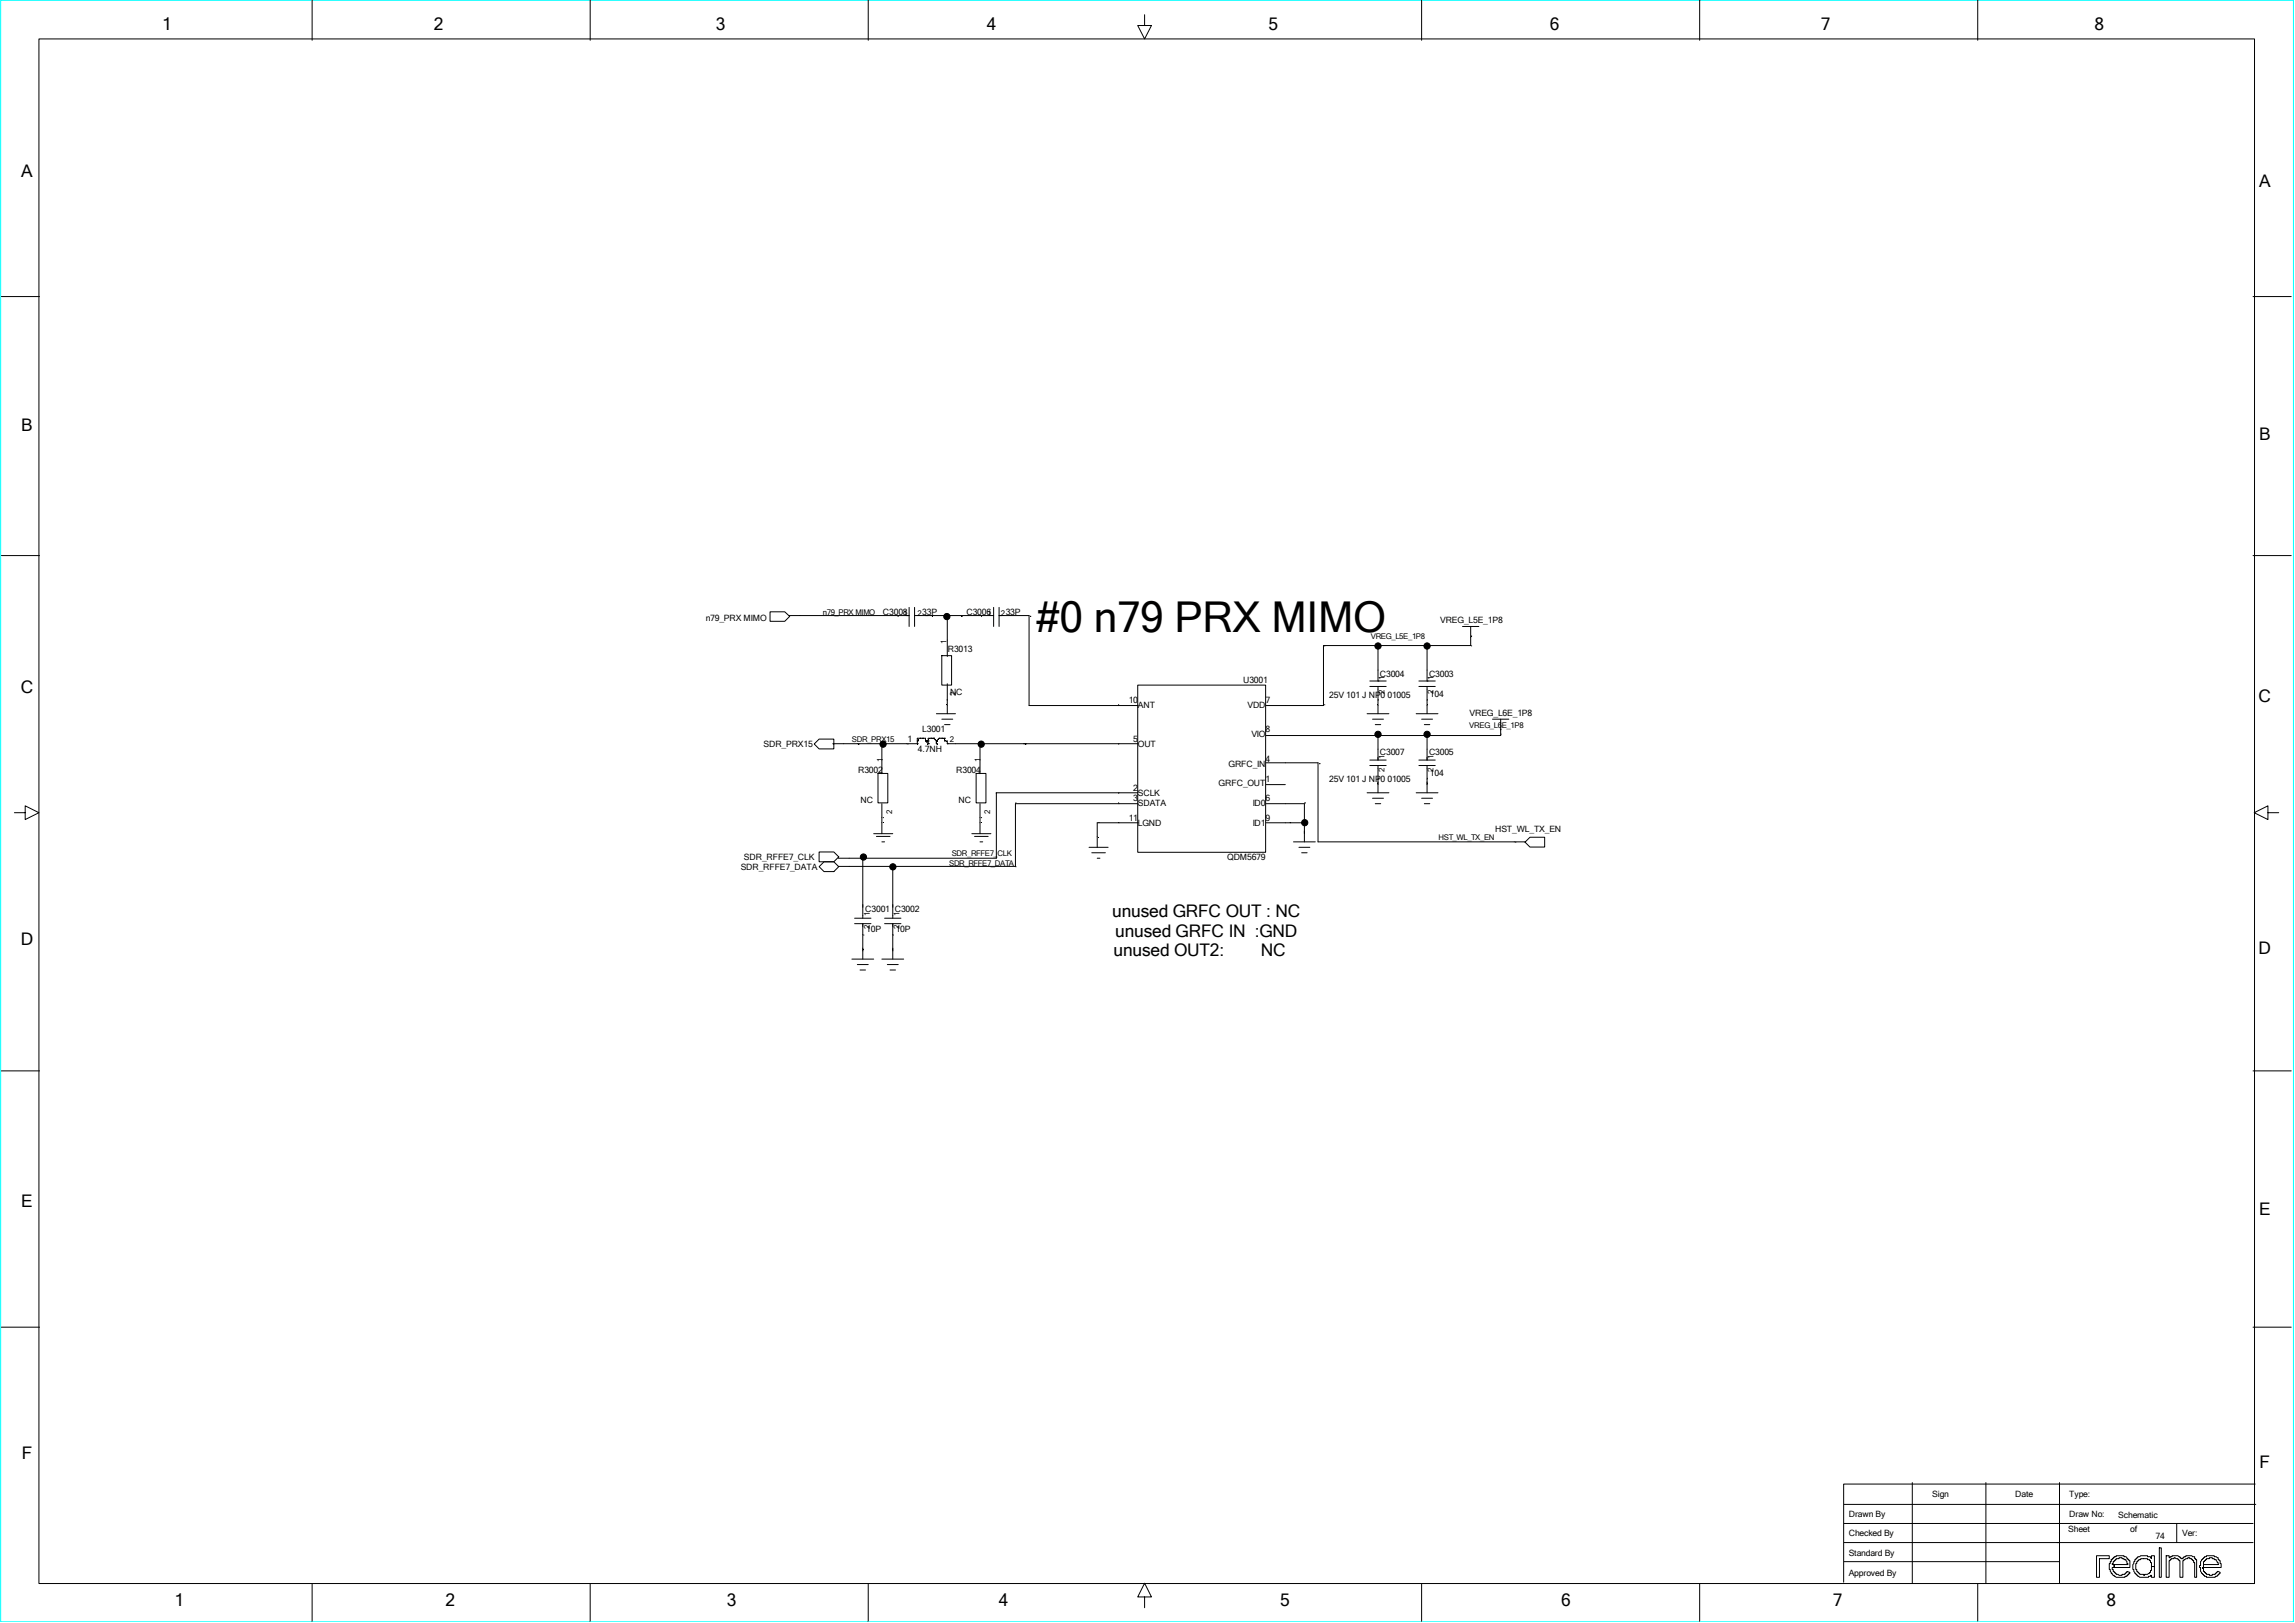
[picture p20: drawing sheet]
<svg xmlns="http://www.w3.org/2000/svg" width="297mm" height="210mm" viewBox="0 0 297 210" stroke-linecap="round" stroke-linejoin="round" font-family="sans-serif">
<defs><g id="words">
<text font-size="5.5" x="134.1" y="81.7">#0 n79 PRX MIMO</text>
<g font-size="2.2">
<text x="21" y="3.8">1</text>
<text x="56.1" y="3.8">2</text>
<text x="92.6" y="3.8">3</text>
<text x="127.7" y="3.8">4</text>
<text x="164.2" y="3.8">5</text>
<text x="200.6" y="3.8">6</text>
<text x="235.7" y="3.8">7</text>
<text x="271" y="3.8">8</text>
<text x="2.8" y="23">A</text>
<text x="292.4" y="24.1">A</text>
<text x="2.8" y="55.8">B</text>
<text x="292.4" y="56.9">B</text>
<text x="2.7" y="89.7">C</text>
<text x="292.3" y="90.8">C</text>
<text x="143.9" y="118.7">unused GRFC OUT : NC</text>
<text x="2.7" y="122.3">D</text>
<text x="144.1" y="123.7">unused OUT2:</text>
<text x="144.3" y="121.2">unused GRFC IN :GND</text>
<text x="163.2" y="123.7">NC</text>
<text x="292.3" y="123.4">D</text>
<text x="2.8" y="156.1">E</text>
<text x="292.4" y="157.3">E</text>
<text x="2.8" y="188.8">F</text>
<text x="292.4" y="189.9">F</text>
<text x="22.6" y="207.8">1</text>
<text x="57.7" y="207.8">2</text>
<text x="94.1" y="207.8">3</text>
<text x="129.3" y="207.8">4</text>
<text x="165.7" y="207.8">5</text>
<text x="202" y="207.8">6</text>
<text x="237.2" y="207.8">7</text>
<text x="272.6" y="207.8">8</text>
</g>
<g font-size="1.1">
<text x="91.3" y="80.3">n79_PRX MIMO</text>
<text x="114.3" y="79.5">C3008</text>
<text x="125.1" y="79.5">C3006</text>
<text x="186.4" y="80.5">VREG_L5E_1P8</text>
<text x="122.7" y="84.4">R3013</text>
<text x="122.9" y="89.9">NC</text>
<text x="160.9" y="88.4">U3001</text>
<text x="178.6" y="87.5">C3004</text>
<text x="184.9" y="87.5">C3003</text>
<text x="119.4" y="94.8">L3001</text>
<text x="146.1" y="91">10</text>
<text x="147.3" y="91.6">ANT</text>
<text x="161.4" y="91.6">VDD</text>
<text x="161.9" y="95.4">VIO</text>
<text x="163.8" y="91">7</text>
<text x="163.8" y="94.8">8</text>
<text x="172" y="90.3">25V 101 J NP0 01005</text>
<text x="185.1" y="90.2">104</text>
<text x="190.2" y="92.6">VREG_L6E_1P8</text>
<text x="98.8" y="96.6">SDR_PRX15</text>
<text x="111.1" y="100.1">R3002</text>
<text x="117.4" y="96">1</text>
<text x="118.8" y="97.3">4.7NH</text>
<text x="123.8" y="100.1">R3004</text>
<text x="146.7" y="96">5</text>
<text x="147.3" y="96.7">OUT</text>
<text x="157.7" y="101.8">GRFC_OUT</text>
<text x="159" y="99.2">GRFC_IN</text>
<text x="163.8" y="101.1">1</text>
<text x="163.8" y="98.6">4</text>
<text x="172" y="101.1">25V 101 J NP0 01005</text>
<text x="178.6" y="97.7">C3007</text>
<text x="184.9" y="97.7">C3005</text>
<text x="185.1" y="100.4">104</text>
<text x="111.3" y="103.9">NC</text>
<text x="124" y="103.9">NC</text>
<text x="146.1" y="106.2">11</text>
<text x="146.7" y="102.4">2</text>
<text x="146.7" y="103.7">3</text>
<text x="147.3" y="103">SCLK</text>
<text x="147.3" y="104.3">SDATA</text>
<text x="147.3" y="106.8">LGND</text>
<text x="162.1" y="104.3">ID0</text>
<text x="162.1" y="106.8">ID1</text>
<text x="163.8" y="103.7">6</text>
<text x="163.8" y="106.2">9</text>
<text x="193.5" y="107.6">HST_WL_TX_EN</text>
<text x="95.9" y="112.6">SDR_RFFE7_DATA</text>
<text x="96.3" y="111.3">SDR_RFFE7_CLK</text>
<text x="158.8" y="111.3">QDM5679</text>
<text x="112" y="118">C3001 C3002</text>
<text x="112.1" y="120.6">10P</text>
<text x="115.9" y="120.6">10P</text>
<text x="239.3" y="196.3">Drawn By</text>
<text x="250" y="193.7">Sign</text>
<text x="260.8" y="193.7">Date</text>
<text x="267.8" y="193.7">Type:</text>
<text x="267.8" y="196.3">Draw No:</text>
<text x="274.1" y="196.4">Schematic</text>
<text x="239.3" y="198.8">Checked By</text>
<text x="239.3" y="201.3">Standard By</text>
<text x="239.3" y="203.9">Approved By</text>
<text x="267.7" y="198.3">Sheet</text>
<text x="275.7" y="198.3">of</text>
<text x="279" y="199.2">74</text>
<text x="282.4" y="198.8">Ver:</text>
</g>
<g font-size="1">
<text x="106.5" y="79.5">n79_PRX MIMO</text>
<text x="116.9" y="79.7">1</text>
<text x="118.7" y="79.7">233P</text>
<text x="122.5" y="83.4" transform="rotate(-90 122.5 83.4)">1</text>
<text x="127.7" y="79.7">1</text>
<text x="129.5" y="79.7">233P</text>
<text x="177.4" y="82.7">VREG_L5E_1P8</text>
<text x="179.2" y="89.8" transform="rotate(-90 179.2 89.8)">2</text>
<text x="179.2" y="88" transform="rotate(-90 179.2 88)">1</text>
<text x="185.5" y="89.8" transform="rotate(-90 185.5 89.8)">2</text>
<text x="185.5" y="88" transform="rotate(-90 185.5 88)">1</text>
<text x="123.7" y="90.1" transform="rotate(-90 123.7 90.1)">2</text>
<text x="190.1" y="94.2">VREG_L6E_1P8</text>
<text x="110.3" y="96">SDR_PRX15</text>
<text x="114.2" y="98.6" transform="rotate(-90 114.2 98.6)">1</text>
<text x="122.9" y="96">2</text>
<text x="126.9" y="98.6" transform="rotate(-90 126.9 98.6)">1</text>
<text x="179.2" y="99.9" transform="rotate(-90 179.2 99.9)">2</text>
<text x="179.2" y="98.2" transform="rotate(-90 179.2 98.2)">1</text>
<text x="185.5" y="99.9" transform="rotate(-90 185.5 99.9)">2</text>
<text x="185.5" y="98.2" transform="rotate(-90 185.5 98.2)">1</text>
<text x="115.5" y="105.4" transform="rotate(-90 115.5 105.4)">2</text>
<text x="128.1" y="105.4" transform="rotate(-90 128.1 105.4)">2</text>
<text x="122.8" y="112">SDR_RFFE7_DATA</text>
<text x="123.2" y="110.7">SDR_RFFE7_CLK</text>
<text x="186.2" y="108.7">HST_WL_TX_EN</text>
<text x="112.6" y="118.5" transform="rotate(-90 112.6 118.5)">1</text>
<text x="116.4" y="118.5" transform="rotate(-90 116.4 118.5)">1</text>
<text x="112.6" y="120.2" transform="rotate(-90 112.6 120.2)">2</text>
<text x="116.4" y="120.2" transform="rotate(-90 116.4 120.2)">2</text>
</g>
</g></defs>
<path d="M.1 0h296.7v209.8h-296.7z" fill="none" stroke="#0ff" stroke-width=".13"/>
<g fill="none" stroke="#000" stroke-width=".13">
<path d="M40.4 0v5.2M76.4 0v5.2M112.4 0v5.2M184 0v5.2M220 0v5.2M255.9 0v5.2M5 5h286.8v199.9h-286.8zM148.1 1.9v1.4h.9l-.9 1.7-.9-1.7h.9M.2 38.4h4.9M291.6 38.4h4.9M.2 71.9h4.9M99.7 79.2h1.9l.6 .6-.6 .6h-1.9z"/>
<path d="M102.1 79.6h15.6M117.7 78.6v2.5M118.4 79.6h10.2M118.4 78.6v2.5M122.6 79.6v5.3M128.6 78.6v2.5M129.3 79.6h3.9v11.7h14.1M129.3 78.6v2.5M291.6 71.9h4.9M106 95.6h1.9v1.3h-1.9l-.6-.6zM107.8 96.2h10.9M114.1 96.2v3.9"/>
<path d="M118.7 95.9h.1M118.7 96.2h.1M119.1 95.5h.1M119.4 95.5h.1M119.8 95.9h.1M119.8 95.9l.3 .3M119.8 95.9v-.4h-1.1v.7M120.1 96.2h.1M120.1 95.9h.1M120.5 95.5h.1M120.8 95.5h.1M120.8 95.5h-.7v.7"/>
<path d="M120.8 95.5l.4 .4M121.2 96.2h.1M121.2 95.9h.1M121.2 92.3h2.4M121.2 95.9v.3M121.5 95.5h.1M121.5 95.5h.7M121.5 95.5l-.3 .4M121.9 84.8h1.2v3.8h-1.2zM121.9 95.5h.1M121.9 93.1h1.4M122.2 95.5h.1"/>
<path d="M122.2 93.8h.7M122.2 95.5v.4h.4v.3M122.6 96.2h.1M122.6 96.2h24.7M122.6 88.5v3.8M126.8 96.2v3.9M147.2 88.6h16.6v21.7h-16.6zM163.9 98.7h6.7v10.2h26.8M176.9 92.3h2.8M177.3 88.8h2.1M177.3 88.1h2.1M177.3 99.1h2.1"/>
<path d="M177.3 98.3h2.1M177.6 93.1h1.4M178 93.8h.7M178.3 88.1h.1M178.3 83.5v4.6M178.3 88.8v3.5M178.3 95.2v3.1M178.3 99.1v3.5M183.3 92.3h2.8M183.6 88.8h2.1M183.6 88.1h2.1M183.6 99.1h2.1"/>
<path d="M183.6 98.3h2.1M184 93.1h1.4M184.3 93.8h.7M184.7 88.1h.1M184.7 83.5v4.6M184.7 88.8v3.5M184.7 95.2v3.1M184.7 99.1v3.5M189.3 81.1h2.1M190.3 81.1v2.4h-19v7.8h-7.4M193.1 93.1h2.2M194.2 93.1v2.1h-30.3"/>
<path d="M1.9 105.2h1.4v-.9l1.7 .9-1.7 .8v-.8M106 110.2h1.9l.6 .7-.6 .6h-1.9zM106.6 111.5h1.3l.6 .6-.6 .7h-1.3l-.6-.7zM110.6 119.5h2.1M110.6 118.8h2.1M111.7 111v7.8M111.7 119.5v4.6M113.1 107.9h2.4M113.4 108.2h1.8M113.6 100.1h1.3v3.8h-1.3zM114.1 108.9h.4M114.1 104v3.9"/>
<path d="M114.5 119.5h2.1M114.5 118.8h2.1M115.5 112.1v6.7M115.5 119.5v4.6M125.8 107.9h2.4M126.1 108.2h1.8M126.3 100.1h1.3v3.8h-1.3zM126.8 108.9h.4M126.8 104v3.9M140.9 109.6h2.5M141.3 110.3h1.8M142 111h.3"/>
<path d="M147.3 102.6h-18.4v8.4h-20.4M147.3 104h-15.9v8.1h-22.9M147.3 106.5h-5.3v3.1M163.9 104h4.9v4.9M163.9 101.5h2.4M163.9 106.5h4.9M167.4 108.9h2.8M168.1 109.6h1.4M168.5 110.3h.7M176.9 102.6h2.8M177.6 103.3h1.4M178 104h.7"/>
<path d="M183.3 102.6h2.8M184 103.3h1.4M184.3 104h.7M198 108.3h1.9v1.3h-1.9l-.6-.6zM293.5 105.2v-.9l-1.8 .9 1.8 .8v-.8h1.4M.2 138.6h4.9M110.2 124.1h2.9M110.9 124.8h1.5M111.3 125.5h.7M114.1 124.1h2.8M114.8 124.8h1.4M115.2 125.5h.7"/>
<path d="M291.6 138.6h4.9M.2 171.7h4.9M291.6 171.7h4.9M238.7 194.7h53.2M238.7 199.6h52.9M238.7 197.1h52.9M247.5 191.8v13.1M257 191.8v13.1M266.5 191.8v13.1M281.7 197.1v2.5M291.8 192h-53.2v12.7M40.4 204.9v4.9"/>
<path d="M76.4 204.9v4.9M112.4 204.9v4.9M148.1 206.6h.9l-.9-1.7-.9 1.7h.9v1.4M184 204.9v4.9M220 204.9v4.9M238.7 202.1h27.8M255.9 204.9v4.9M271.3 201.3h1.7v.4h-1.3v2.4h-.4zM273.2 201.8h.1v-.1l.3-.2v-.1h.3v-.1h1v.1h.2l.2 .3h.1v.1l.2 .1v.9h-2v-.4h1.8v-.1h-.1l-.2-.5h-.2v-.1h-.3v-.2h-.4v.2h-.3v.1h-.2v.1l-.2 .2v.2h-.2v.1h.3v.4h-.3v.3h.2v.2l.2 .2v.1h.2v.1h.2l.1 .1 .8-.1 .1-.2h.2v-.2l.3 .2v.1l-.2 .1-.1 .3h-.3v.1h-1.1l-.3-.1v-.2h-.1l-.2-.2h-.1l-.1-.5h-.1v-.8h.1zM276.4 201.7h.1l.1-.3h.3l.1-.1h.9v.1h.4l.1 .3v-.4h.4v1.4h-.4v-.5h-.1v-.3h-.1v-.1h-.3v-.1h-.9v.1h-.2v.1l-.3 .2v.2h-.1v.8h.1v.2h.1v.2h.2l.1 .2h.5v.1h.1v-.1h.4l.3-.1v-.1h.1v-.3h.1v-.5h.4v1.4h-.4v-.3h-.1v.2h-.3v.1h-1.1l-.3-.1-.1-.3h-.1v-.1h-.1l-.2-.3v-.2h-.1v-.7zM279.4 200.3h.3v3.8h-.3zM280.3 201.3h.4v.2h.1v-.1h.3v-.1h.8l.2 .1 .1 .3h.3l.1-.3h.3v-.1h.7l.2 .1h.2v.3l.3 .1v2.3h-.3v-1.9h-.1v-.3h-.1l-.2-.2h-.2v-.2h-.3v.2h-.2l-.3 .1v.1h-.1v2.2h-.4v-2.2h-.1l-.1-.2h-.3l-.1-.2h-.2v.2h-.3l-.2 .2h-.1v2.2h-.4z"/>
<path d="M284.9 201.8h.1v-.1l.3-.2v-.1h.2v-.1h1.1v.1l.5 .1v.3l.2 .1v.4h.1v.5h-2.2v-.4h1.9v-.2h-.2l-.1-.4-.5-.1v-.2h-.4v.2h-.4v.1h-.1v.1l-.2 .2v.7h-.2v.1h.2v.4l.2 .2v.1h.1v.1h.4v.1l.8-.1 .1-.2h.1v-.2l.4 .2v.1l-.2 .1-.2 .3h-.2v.1h-1.2v-.1h-.2v-.2h-.1l-.2-.2h-.1l-.1-.3v-.5h-.2z"/>
<circle cx="122.5" cy="79.8" r=".4"/>
<circle cx="114.3" cy="96.3" r=".4"/>
<circle cx="127" cy="96.3" r=".4"/>
<circle cx="178.3" cy="95" r=".4"/>
<circle cx="178.3" cy="83.6" r=".4"/>
<circle cx="184.7" cy="95" r=".4"/>
<circle cx="184.7" cy="83.6" r=".4"/>
<circle cx="111.7" cy="110.9" r=".4"/>
<circle cx="115.5" cy="112.2" r=".4"/>
<circle cx="168.8" cy="106.4" r=".4"/>
</g>
<g fill="#000">
<circle cx="122.5" cy="79.8" r=".41"/>
<circle cx="114.3" cy="96.3" r=".41"/>
<circle cx="127" cy="96.3" r=".41"/>
<circle cx="178.3" cy="83.6" r=".41"/>
<circle cx="178.3" cy="95" r=".41"/>
<circle cx="184.7" cy="83.6" r=".41"/>
<circle cx="184.7" cy="95" r=".41"/>
<circle cx="111.7" cy="110.9" r=".41"/>
<circle cx="115.5" cy="112.2" r=".41"/>
<circle cx="168.8" cy="106.4" r=".41"/>
</g>
<use href="#words"/>
</svg>
